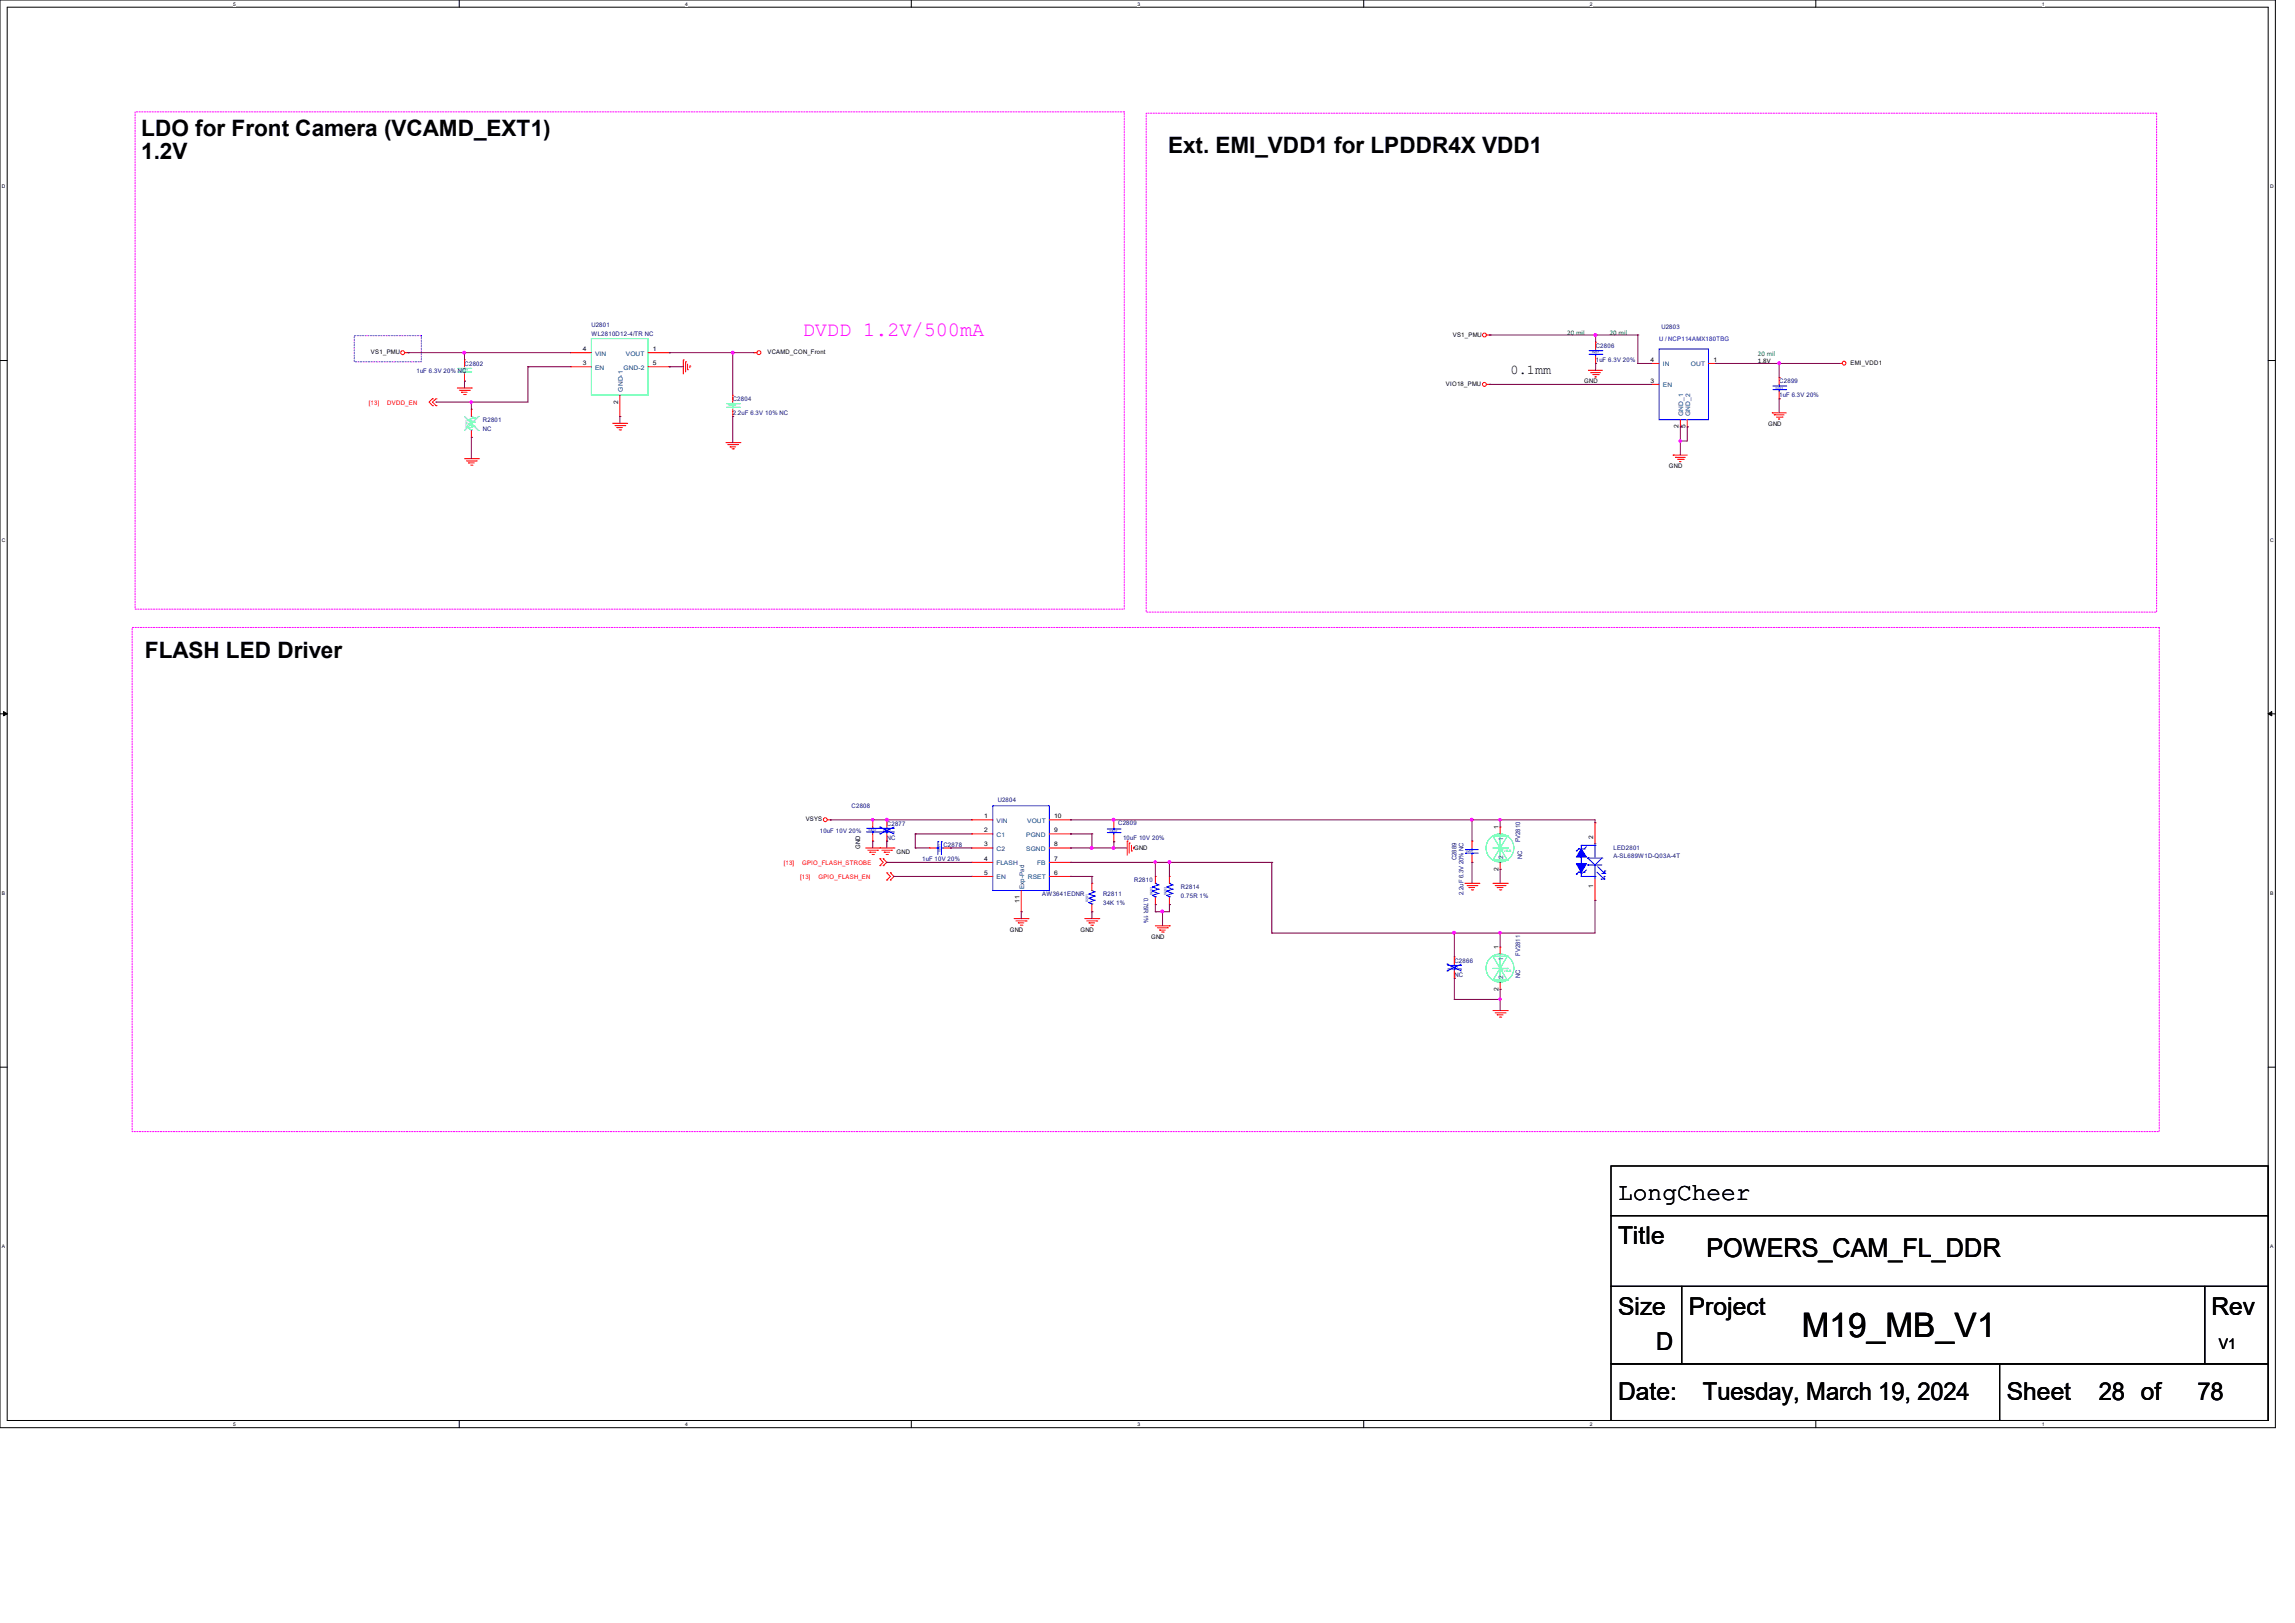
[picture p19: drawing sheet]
<svg xmlns="http://www.w3.org/2000/svg" width="297mm" height="210mm" viewBox="0 0 297 210" stroke-linecap="round" stroke-linejoin="round" font-family="sans-serif">
<defs><g id="words">
<text font-size="4.4" x="233.2" y="173.1">M19_MB_V1</text>
<text font-size="3.3" x="220.9" y="162.6">POWERS_CAM_FL_DDR</text>
<g font-size="3.2">
<text x="209.4" y="155.2">LongCheer</text>
<text x="209.4" y="161">Title</text>
<text x="209.4" y="170.2">Size</text>
<text x="218.6" y="170.2">Project</text>
<text x="286.2" y="170.2">Rev</text>
<text x="214.3" y="174.8">D</text>
<text x="209.4" y="181.1">Date:</text>
<text x="220.4" y="181.1">Tuesday, March 19, 2024</text>
<text x="259.7" y="181.1">Sheet</text>
<text x="271.6" y="181.1">28 of</text>
<text x="284.4" y="181.1">78</text>
</g>
<g font-size="2.9">
<text x="18.3" y="17.6">LDO for Front Camera (VCAMD_EXT1)</text>
<text x="18.3" y="20.6">1.2V</text>
<text x="151.2" y="19.8">Ext. EMI_VDD1 for LPDDR4X VDD1</text>
<text x="18.8" y="85.1">FLASH LED Driver</text>
</g>
<text font-size="2.6" fill="#f0f" x="103.9" y="43.5">DVDD 1.2V/500mA</text>
<text font-size="1.9" x="287.2" y="174.5">V1</text>
<text font-size="1.7" x="195.5" y="48.4">0.1mm</text>
<g font-size=".9" fill="#008000">
<text x="202.8" y="43.3">20 mil</text>
<text x="208.3" y="43.3">20 mil</text>
<text x="227.5" y="46">20 mil</text>
</g>
<text font-size=".9" x="227.5" y="46.9">1.8V</text>
<g font-size=".8">
<text x="48" y="45.8">VS1_PMU</text>
<text x="75.4" y="47.2">3</text>
<text x="75.4" y="45.4">4</text>
<text x="84.5" y="45.4">1</text>
<text x="84.5" y="47.2">5</text>
<text x="99.3" y="45.8">VCAMD_CON_Front</text>
<text x="188" y="43.6">VS1_PMU</text>
<text x="213.6" y="46.8">4</text>
<text x="221.7" y="46.8">1</text>
<text x="239.5" y="47.2">EMI_VDD1</text>
<text x="80" y="52.2" transform="rotate(-90 80 52.2)">2</text>
<text x="187.1" y="50">VIO18_PMU</text>
<text x="205" y="49.6">GND</text>
<text x="213.6" y="49.5">3</text>
<text x="217.2" y="55.4" transform="rotate(-90 217.2 55.4)">2</text>
<text x="218.1" y="55.4" transform="rotate(-90 218.1 55.4)">5</text>
<text x="228.8" y="55.1">GND</text>
<text x="216" y="60.6">GND</text>
<text x="104.3" y="106.3">VSYS</text>
<text x="127.4" y="105.9">1</text>
<text x="127.4" y="107.7">2</text>
<text x="136.4" y="107.7">9</text>
<text x="136.4" y="105.9">10</text>
<text x="193.9" y="107.3" transform="rotate(-90 193.9 107.3)">1</text>
<text x="111.3" y="109.9" transform="rotate(-90 111.3 109.9)">GND</text>
<text x="116" y="110.5">GND</text>
<text x="127.4" y="109.5">3</text>
<text x="127.4" y="111.4">4</text>
<text x="127.4" y="113.2">5</text>
<text x="136.4" y="113.2">6</text>
<text x="136.4" y="111.4">7</text>
<text x="136.4" y="109.5">8</text>
<text x="146.8" y="109.9">GND</text>
<text x="193.9" y="112.7" transform="rotate(-90 193.9 112.7)">2</text>
<text x="206.2" y="108.5" transform="rotate(-90 206.2 108.5)">2</text>
<text x="131.9" y="116.8" transform="rotate(-90 131.9 116.8)">11</text>
<text x="206.2" y="114.9" transform="rotate(-90 206.2 114.9)">1</text>
<text x="130.7" y="120.6">GND</text>
<text x="139.8" y="120.6">GND</text>
<text x="149" y="121.5">GND</text>
<text x="193.9" y="122.8" transform="rotate(-90 193.9 122.8)">1</text>
<text x="193.9" y="128.2" transform="rotate(-90 193.9 128.2)">2</text>
</g>
<g font-size=".8" fill="#000080">
<text x="60.1" y="47.3">C2802</text>
<text x="76.5" y="42.4">U2801</text>
<text x="76.5" y="43.5">WL2810D12-4/TR NC</text>
<text x="206.5" y="45">C2806</text>
<text x="206.5" y="46.9">1uF 6.3V 20%</text>
<text x="215" y="42.6">U2803</text>
<text x="53.9" y="48.2">1uF 6.3V 20% NC</text>
<text x="94.8" y="51.9">C2804</text>
<text x="94.8" y="53.7">2.2uF 6.3V 10% NC</text>
<text x="230.3" y="49.6">C2899</text>
<text x="230.3" y="51.4">1uF 6.3V 20%</text>
<text x="62.5" y="54.7">R2801</text>
<text x="62.5" y="55.8">NC</text>
<text x="106.1" y="107.8">10uF 10V 20%</text>
<text x="110.2" y="104.6">C2808</text>
<text x="114.8" y="106.8">C2877</text>
<text x="129.1" y="103.8">U2804</text>
<text x="144.7" y="106.8">C2809</text>
<text x="114.8" y="108.7">NC</text>
<text x="119.3" y="111.4">1uF 10V 20%</text>
<text x="122.1" y="109.6">C2878</text>
<text x="145.3" y="108.7">10uF 10V 20%</text>
<text x="188.5" y="111.3" transform="rotate(-90 188.5 111.3)">C2889</text>
<text x="196.7" y="109" transform="rotate(-90 196.7 109)">FV2810</text>
<text x="197" y="111.2" transform="rotate(-90 197 111.2)">NC</text>
<text x="208.8" y="109.9">LED2801</text>
<text x="208.8" y="111">A-SL689W1D-Q03A-4T</text>
<text x="134.9" y="116">AW3641EDNR</text>
<text x="142.8" y="116">R2811</text>
<text x="142.8" y="117.1">34K 1%</text>
<text x="146.8" y="114.2">R2810</text>
<text x="148" y="116.2" transform="rotate(90 148 116.2)">0.75R 1%</text>
<text x="152.8" y="115.1">R2814</text>
<text x="152.8" y="116.2">0.75R 1%</text>
<text x="189.4" y="115.8" transform="rotate(-90 189.4 115.8)">2.2uF 6.3V 20% NC</text>
<text x="188.2" y="124.6">C2866</text>
<text x="196.7" y="123.7" transform="rotate(-90 196.7 123.7)">FV2811</text>
<text x="188.2" y="126.4">NC</text>
<text x="196.7" y="126.6" transform="rotate(-90 196.7 126.6)">NC</text>
</g>
<g font-size=".8" fill="#004080">
<text x="77" y="47.8">EN</text>
<text x="77" y="46">VIN</text>
<text x="80.7" y="47.8">GND-2</text>
<text x="81" y="46">VOUT</text>
<text x="215.2" y="47.4">IN</text>
<text x="218.8" y="47.4">OUT</text>
<text x="80.6" y="50.7" transform="rotate(-90 80.6 50.7)">GND-1</text>
<text x="215.2" y="50.1">EN</text>
<text x="217.8" y="53.8" transform="rotate(-90 217.8 53.8)">GND_1</text>
<text x="218.7" y="53.8" transform="rotate(-90 218.7 53.8)">GND_2</text>
<text x="129" y="106.5">VIN</text>
<text x="132.9" y="106.5">VOUT</text>
<text x="129" y="108.3">C1</text>
<text x="129" y="110.1">C2</text>
<text x="129" y="112">FLASH</text>
<text x="129" y="113.8">EN</text>
<text x="132.8" y="110.1">SGND</text>
<text x="132.8" y="108.3">PGND</text>
<text x="133" y="113.8">RSET</text>
<text x="134.2" y="112">FB</text>
<text x="194.5" y="111.1" transform="rotate(-90 194.5 111.1)">2</text>
<text x="194.5" y="108.8" transform="rotate(-90 194.5 108.8)">1</text>
<text x="132.5" y="115.1" transform="rotate(-90 132.5 115.1)">Exp-Pad</text>
<text x="194.5" y="124.4" transform="rotate(-90 194.5 124.4)">1</text>
<text x="194.5" y="126.7" transform="rotate(-90 194.5 126.7)">2</text>
</g>
<text font-size=".8" fill="#0000a0" x="214.7" y="44.1">U / NCP114AMX180TBG</text>
<g font-size=".8" fill="#f00">
<text x="47.8" y="52.4">[13]</text>
<text x="50.1" y="52.4">DVDD_EN</text>
<text x="101.4" y="111.9">[13]</text>
<text x="103.6" y="113.7">[13]</text>
<text x="103.8" y="111.9">GPIO_FLASH_STROBE</text>
<text x="105.9" y="113.7">GPIO_FLASH_EN</text>
</g>
<g font-size=".6">
<text x="30.2" y=".7">5</text>
<text x="88.7" y=".7">4</text>
<text x="147.2" y=".7">3</text>
<text x="205.7" y=".7">2</text>
<text x="264.2" y=".7">1</text>
<text x=".3" y="24.4">D</text>
<text x="293.8" y="24.4">D</text>
<text x=".3" y="70.1">C</text>
<text x="293.8" y="70.1">C</text>
<text x=".3" y="115.8">B</text>
<text x="293.8" y="115.8">B</text>
<text x=".3" y="161.5">A</text>
<text x="293.8" y="161.5">A</text>
<text x="30.2" y="184.5">5</text>
<text x="88.7" y="184.5">4</text>
<text x="147.2" y="184.5">3</text>
<text x="205.7" y="184.5">2</text>
<text x="264.2" y="184.5">1</text>
</g>
<g font-size=".4" fill="#00f">
<text x="206" y="45.7">0201</text>
<text x="229.8" y="50.3">0201</text>
<text x="112.4" y="107.5">0402</text>
<text x="114.3" y="107.5">0201</text>
<text x="143.6" y="107.6">0402</text>
<text x="121.7" y="110.2" transform="rotate(-90 121.7 110.2)">0201</text>
<text x="189.7" y="110.3">0201</text>
<text x="140.8" y="116.7" transform="rotate(-90 140.8 116.7)">0201</text>
<text x="149.1" y="115.8" transform="rotate(-90 149.1 115.8)">0603</text>
<text x="151" y="115.8" transform="rotate(-90 151 115.8)">0603</text>
<text x="187.7" y="125.3">0201</text>
</g>
<g font-size=".4" fill="#00ff80">
<text x="59.6" y="48">0201</text>
<text x="94.3" y="52.6">0402</text>
<text x="60.5" y="55.3" transform="rotate(-90 60.5 55.3)">0201</text>
<text x="194.3" y="110.3">TVS-B</text>
<text x="194.3" y="125.8">TVS-B</text>
</g>
</g></defs>
<path d="M0 0h294.5v184.7h-294.5zM.9 .9h292.6v182.9h-292.6z" fill="none" stroke="#000" stroke-width=".13"/>
<g fill="#fff">
<path d="M30.2 .1h.3v.7h-.3z"/>
<path d="M30.2 183.9h.3v.8h-.3z"/>
</g>
<path d="M59.4 0v.9M59.4 183.8v.9" fill="none" stroke="#000" stroke-width=".13"/>
<g fill="#fff">
<path d="M88.7 .1h.3v.7h-.3z"/>
<path d="M88.7 183.9h.3v.8h-.3z"/>
</g>
<path d="M117.9 0v.9M117.9 183.8v.9" fill="none" stroke="#000" stroke-width=".13"/>
<g fill="#fff">
<path d="M147.2 .1h.3v.7h-.3z"/>
<path d="M147.2 183.9h.3v.8h-.3z"/>
</g>
<path d="M176.5 0v.9M176.5 183.8v.9" fill="none" stroke="#000" stroke-width=".13"/>
<g fill="#fff">
<path d="M205.7 .1h.4v.7h-.4z"/>
<path d="M205.7 183.9h.4v.8h-.4z"/>
</g>
<path d="M235 0v.9M235 183.8v.9" fill="none" stroke="#000" stroke-width=".13"/>
<g fill="#fff">
<path d="M264.2 .1h.4v.7h-.4z"/>
<path d="M264.2 183.9h.4v.8h-.4z"/>
<path d="M.3 23.8h.4v.7h-.4z"/>
<path d="M293.8 23.8h.5v.7h-.5z"/>
<path d="M.3 69.5h.4v.7h-.4z"/>
<path d="M293.8 69.5h.5v.7h-.5z"/>
</g>
<path d="M0 46.7h.9M293.5 46.7h1" fill="none" stroke="#000" stroke-width=".13"/>
<g fill="#fff">
<path d="M.3 115.2h.4v.8h-.4z"/>
<path d="M293.8 115.2h.4v.8h-.4z"/>
</g>
<path d="M0 92.4h.9M293.5 92.4h1" fill="none" stroke="#000" stroke-width=".13"/>
<path d="M.5 92.1l.4 .3-.4 .2zM293.5 92.4l.5-.3v.5z" fill="#000" stroke="#000" stroke-width=".13"/>
<g fill="#fff">
<path d="M.3 161h.3v.7h-.3z"/>
<path d="M293.8 161h.4v.7h-.4z"/>
</g>
<path d="M0 138.1h.9M293.5 138.1h1M208.5 157.3h85v9.2h-85zM208.5 150.9h85v6.4h-85zM208.5 166.5h9.1v10h-9.1zM208.5 176.5h50.3v7.3h-50.3zM217.6 166.5h67.7v10h-67.7zM258.8 176.5h34.7v7.3h-34.7zM285.3 166.5h8.2v10h-8.2z" fill="none" stroke="#000" stroke-width=".13"/>
<path d="M45.8 43.4h8.7v3.4h-8.7z" fill="none" stroke="#8000ff" stroke-width=".13" stroke-dasharray=".2 .2"/>
<path d="M17.5 14.5h128v64.3h-128zM148.3 14.6h130.8v64.6h-130.8zM17.1 81.2h262.3v65.2h-262.3z" fill="none" stroke="#f0f" stroke-width=".13"/>
<g fill="none" stroke="#f00" stroke-width=".13">
<path d="M52.4 45.6h.4M52.8 45.6h.1M56 51.6h.1M56 52.5h.1M56 51.6l-.5 .4 .5 .5M56.4 51.6h.1M56.4 52.5h.1M56.4 51.6l-.4 .4 .4 .5M59.2 50.2h1.8M59.4 50.5h1.3M59.7 50.8h.1M59.7 50.8h.8"/>
<path d="M60 51.1h.2M60.1 46.6h.1M60.1 49.3h.1M60.1 59.4h1.8M60.1 46.6v.9M60.1 48.4v.9M60.2 51.1h.1M60.4 59.6h1.2M60.6 59.9h.1M60.6 59.9h.8M60.7 50.5h.1M61 50.2h.1"/>
<path d="M61 53h.1M61 56.6h.1M61 53v.9M61 55.7v.9M61.6 59.6h.1M61.9 59.4h.1M73.8 47.5h.1M73.8 45.6h.1M73.8 45.6h2.7M73.8 47.5h2.7M79.3 54.8h1.8M79.6 55.1h1.3"/>
<path d="M79.8 55.3h.1M79.8 55.3h.8M80.1 55.6h.2M80.2 53.9h.1M80.2 51.1v2.8M80.3 55.6h.1M80.9 55.1h.1M81.1 54.8h.1M83.9 45.6h2.7M83.9 47.5h2.7M86.6 45.6h.1M86.6 47.5h.1"/>
<path d="M88.4 46.6h.1M88.4 46.6v1.8M88.7 46.8h.1M88.7 46.8v1.3M89 47.8h.1M89 47.1v.7M89.3 47.4h.1M89.3 47.4v.2M93.9 57.3h1.9M94.2 57.5h1.3M94.5 57.8h.1M94.5 57.8h.7"/>
<path d="M94.7 58.1h.2M94.8 51.1h.1M94.8 53.9h.1M94.8 51.1v.9M94.8 53v.9M94.9 58.1h.1M95.5 57.5h.1M95.8 57.3h.1M97.6 45.6h.1M97.6 45.6h.4M192.4 43.3h.4M192.4 49.7h.4"/>
<path d="M192.8 43.3h.1M192.8 49.7h.1M205.6 47.9h.1M205.6 47.9h1.8M205.9 48.2h.1M205.9 48.2h1.2M206.1 48.5h.7M206.4 48.8h.1M206.4 48.8h.2M206.5 44.3h.1M206.5 47h.1M206.5 44.3v.9"/>
<path d="M206.5 46.1v.9M206.8 48.5h.1M213.8 47h.1M213.8 49.7h.1M213.8 49.7h.9M213.8 47h.9M216.5 58.9h.1M216.5 58.9h1.9M216.8 59.2h.1M216.8 59.2h1.3M217.1 59.4h.7M217.4 59.7h.1"/>
<path d="M217.4 59.7h.2M217.5 55.2h.1M217.5 54.3v.9M217.8 59.4h.1M218.4 55.2h.1M218.4 54.3v.9M221.1 47h.9M222 47h.1M229.4 53.4h.1M229.4 53.4h1.8M229.6 53.7h.1M229.6 53.7h1.3"/>
<path d="M229.9 54h.7M230.2 54.2h.1M230.3 48.9h.1M230.3 51.6h.1M230.3 48.9v.8M230.3 50.7v.9M230.6 54h.1M238 47h.1M238 47h.4M60.9 60.2h.2M61.1 60.2h.1M107.1 106.1h.3"/>
<path d="M107.4 106.1h.1M112 109.7h3.7M112.3 110h1.3M112.6 110.3h.1M112.6 110.3h.7M112.9 110.6h.1M112.9 106.1h.1M112.9 108.8h.1M112.9 106.1v.9M112.9 107.9v.9M113 110.6h.1M113.6 110h.1"/>
<path d="M113.9 109.7h.1M113.9 112h.1M113.9 111.1h.1M113.9 111.1l.4 .5-.4 .4M114.1 110h1.3M114.3 111.1h.1M114.3 112h.1M114.3 111.1l.5 .5-.5 .4M114.4 110.3h.1M114.4 110.3h.7M114.7 110.6h.2M114.8 112.9h.1"/>
<path d="M114.8 113.9h.1M114.8 106.1h.1M114.8 108.8h.1M114.8 112.9l.4 .5-.4 .5M114.8 106.1v.9M114.8 107.9v.9M114.9 110.6h.1M115.2 113.9h.1M115.2 112.9h.1M115.2 112.9l.5 .5-.5 .5M115.4 110h.1M115.7 109.7h.1"/>
<path d="M120.3 109.7h.1M120.3 109.7h.9M122.1 109.7h.9M123 109.7h.1M125.7 106.1h.1M125.7 107.9h.1M125.7 109.7h.1M125.7 111.6h.1M125.7 113.4h.1M125.7 106.1h2.8M125.7 109.7h2.8M125.7 107.9h2.8"/>
<path d="M125.7 111.6h2.8M125.7 113.4h2.8M131.2 118.9h1.9M131.5 119.2h1.3M131.8 119.4h.1M131.8 119.4h.7M132 119.7h.2M132.2 118h.1M132.2 115.2v2.8M132.2 119.7h.1M132.8 119.2h.1M133.1 118.9h.1"/>
<path d="M135.8 106.1h2.8M135.8 109.7h2.8M135.8 107.9h2.8M135.8 111.6h2.8M135.8 113.4h2.8M138.6 113.4h.1M138.6 111.6h.1M138.6 109.7h.1M138.6 107.9h.1M138.6 106.1h.1M140.4 118.9h1.8M140.6 119.2h1.3"/>
<path d="M140.9 119.4h.1M140.9 119.4h.7M141.2 119.7h.2M141.3 114.3h.1M141.3 118h.1M141.3 114.3v.9M141.3 117.1v.9M141.4 119.7h.1M141.9 119.2h.1M142.2 118.9h.1M144.1 106.2h.1M144.1 108.9h.1"/>
<path d="M144.1 106.2v.9M144.1 108v.9M145.9 108.8h.1M145.9 108.8v1.9M146.1 109.1h.1M146.1 109.1v1.3M146.4 110.1h.1M146.4 109.4v.7M146.7 109.6h.1M146.7 109.6v.3M149.5 113.4h.1M149.5 117.1h.1"/>
<path d="M149.5 119.8h1.8M149.5 113.4v.9M149.5 116.2v.9M151.3 119.8h.1M151.3 113.4h.1M151.3 117.1h.1M151.3 113.4v.9M151.3 116.2v.9M189.6 114.3h1.8M189.9 114.6h1.2M190.1 114.9h.1M190.1 114.9h.7"/>
<path d="M190.4 115.1h.2M190.5 108.8h.1M190.5 111.6h.1M190.5 108.8v.9M190.5 110.7v.9M190.6 115.1h.1M191.1 114.6h.1M191.4 114.3h.1M193.2 114.3h1.9M193.5 114.6h1.3M193.8 114.9h.1M193.8 114.9h.7"/>
<path d="M194.1 115.1h.1M194.1 107h.1M194.1 112.5h.1M194.1 107v.9M194.1 111.6v.9M194.2 115.1h.1M194.8 114.6h.1M195.1 114.3h.1M206.4 116.5h.1M206.4 106.5h.1M206.4 106.5v2.7M206.4 113.7v2.8"/>
<path d="M149.8 120.1h1.3M150.1 120.4h.1M150.1 120.4h.7M150.3 120.6h.2M150.5 120.6h.1M151.1 120.1h.1M188.2 123.8h.1M188.2 126.6h.1M188.2 123.8v1M188.2 125.6v1M193.2 130.8h1.9M193.5 131.1h1.3"/>
<path d="M193.8 131.3h.1M193.8 131.3h.7M194.1 131.6h.1M194.1 122.6h.1M194.1 128h.1M194.1 122.6v.8M194.1 127.1v.9M194.2 131.6h.1M194.8 131.1h.1M195.1 130.8h.1"/>
<circle cx="52.1" cy="45.6" r=".25"/>
<circle cx="98.2" cy="45.6" r=".25"/>
<circle cx="192.1" cy="43.3" r=".25"/>
<circle cx="192.1" cy="49.7" r=".25"/>
<circle cx="238.6" cy="47" r=".24"/>
<circle cx="106.8" cy="106.1" r=".25"/>
</g>
<g fill="none" stroke="#00ff80" stroke-width=".13">
<path d="M59.3 48.1h1.6M59.3 47.7h1.6M60.1 47.7h.1M60.1 48.1h.1M60.1 53.9l1.8 1.8M60.1 47.5v.2M60.1 48.1v.3M60.6 55.4h.1M60.6 54.9h.1M60.6 54.3h.1M60.6 55.4l.4 .2M60.6 54.9l.8 .3"/>
<path d="M60.6 54.3l.8 .3M60.9 48.1h.1M60.9 47.7h.1M61 53.9h.1M61 55.6h.1M61 53.9l.4 .2M61 55.6v.1M61.4 55.2h.1M61.4 54.6h.1M61.4 54.1h.1M61.4 55.2l-.8 .2M61.4 54.6l-.8 .3"/>
<path d="M61.4 54.1l-.8 .2M61.9 53.9h.1M61.9 55.7h.1M61.9 53.9l-1.8 1.8M76.5 43.8h7.4v7.3h-7.4zM94 52.7h1.7M94 52.2h1.7M94.8 52.2h.1M94.8 52.7h.1M94.8 52v.2M94.8 52.7v.3M95.7 52.7h.1"/>
<path d="M95.7 52.2h.1M193.2 108.2h.1M193.2 111.3h.1M193.2 109.7h1.9M193.2 111.3h1.9M193.2 108.2h1.9M193.2 108.2l.9 1.5M194.1 111.6h.1M194.1 109.7h.1M194.1 107.9v3.7M194.1 109.7l-.9 1.6M194.1 109.7l1 1.6"/>
<path d="M195.1 109.7h.1M195.1 111.3h.1M195.1 108.2h.1M195.1 108.2l-1 1.5M193.2 123.7h.1M193.2 126.8h.1M193.2 125.3h1.9M193.2 126.8h1.9M193.2 123.7h1.9M193.2 123.7l.9 1.6M194.1 127.1h.1M194.1 125.3h.1"/>
<path d="M194.1 123.4v3.7M194.1 125.3l-.9 1.5M194.1 125.3l1 1.5M195.1 125.3h.1M195.1 126.8h.1M195.1 123.7h.1M195.1 123.7l-1 1.6"/>
<circle cx="194.1" cy="109.7" r="1.81"/>
<circle cx="194.1" cy="125.3" r="1.81"/>
</g>
<g fill="none" stroke="#00f" stroke-width=".13">
<path d="M205.7 45.8h1.6M205.7 45.4h1.6M206.5 45.4h.1M206.5 45.8h.1M206.5 45.2v.2M206.5 45.8v.3M207.3 45.8h.1M207.3 45.4h.1M214.7 45.2h6.4v9.1h-6.4zM229.4 50.4h1.7M229.4 50h1.7M230.3 50h.1"/>
<path d="M230.3 50.4h.1M230.3 49.7v.3M230.3 50.4v.3M231.1 50.4h.1M231.1 50h.1M112.1 107.7h1.6M112.1 107.2h1.6M112.9 107.2h.1M112.9 107.7h.1M112.9 107v.2M112.9 107.7v.2M113.7 107.7h.1"/>
<path d="M113.7 107.2h.1M113.9 107.9h.1M113.9 107h.1M113.9 107l1.8 .9M114 107.7h1.6M114 107.2h1.6M114.8 107.2h.1M114.8 107.7h.1M114.8 107v.2M114.8 107.7v.2M115.6 107.7h.1M115.6 107.2h.1"/>
<path d="M115.7 107l-1.8 .9M121.2 109.7h.2M121.4 109.7h.1M121.4 108.9h.1M121.4 108.9v1.7M121.8 108.9h.1M121.8 109.7h.1M121.8 109.7h.3M121.8 108.9v1.7M128.5 104.3h7.3v10.9h-7.3zM140.9 116.8h.1M140.9 116.2h.1"/>
<path d="M140.9 115.7h.1M140.9 116.8l.4 .2M140.9 116.2l.7 .3M140.9 115.7l.7 .3M141.3 115.2h.1M141.3 117h.1M141.3 115.2l.3 .2M141.3 117v.1M141.6 116.5h.1M141.6 116h.1M141.6 115.4h.1M141.6 116.5l-.7 .3"/>
<path d="M141.6 116l-.7 .2M141.6 115.4l-.7 .3M143.3 107.7h1.6M143.3 107.3h1.6M144.1 107.3h.1M144.1 107.7h.1M144.1 107.1v.2M144.1 107.7v.3M144.9 107.7h.1M144.9 107.3h.1M149.1 115.9h.1M149.1 115.3h.1"/>
<path d="M149.1 114.8h.1M149.1 115.9l.4 .1M149.1 115.3l.8 .3M149.1 114.8l.8 .3M149.5 114.3h.1M149.5 116h.1M149.5 114.3l.4 .2M149.5 116v.2M149.9 115.6h.1M149.9 115.1h.1M149.9 114.5h.1M149.9 115.6l-.8 .3"/>
<path d="M149.9 115.1l-.8 .2M149.9 114.5l-.8 .3M151 115.9h.1M151 115.3h.1M151 114.8h.1M151 115.9l.3 .1M151 115.3l.7 .3M151 114.8l.7 .3M151.3 114.3h.1M151.3 116h.1M151.3 114.3l.4 .2M151.3 116v.2"/>
<path d="M151.7 115.6h.1M151.7 115.1h.1M151.7 114.5h.1M151.7 115.6l-.7 .3M151.7 115.1l-.7 .2M151.7 114.5l-.7 .3M189.7 110.4h.1M189.7 109.9h.1M189.7 110.4h1.6M189.7 109.9h1.6M190.5 109.9h.1M190.5 110.4h.1"/>
<path d="M190.5 109.7v.2M190.5 110.4v.3M204 113.1h.1M204 110.1h.1M204.3 109.9h.1M204.3 112.9h.1M204.3 109.9h.7M204.3 112.9h.7M204.3 112.9l-.3 .2M204.3 109.9l-.3 .2M204.6 110.5h.1M204.6 113.4h.1"/>
<path d="M204.6 109.4h.1M204.6 113h.1M204.6 109.4v.5M204.6 110.5v1.6M204.6 112.9v.5M204.6 113.4h1.8M204.6 109.4h1.8M205 109.9h.1M205 112.9h.1M205.3 109.6l-.3 .3M205.3 112.6l-.3 .3M205.5 111h.1"/>
<path d="M205.5 111.9h.1M205.5 111h1.8M205.5 111l.9 .9M205.5 111.9h1.8M206.4 109.2h.1M206.4 111.9h.1M206.4 113.4h.1M206.4 109.4h.1M206.4 109.2v1.8M206.4 111.9v1.8M206.7 112.9l.9 .8M206.8 112.1l.9 .9"/>
<path d="M207.2 113.7h.1M207.2 113.7h.4M207.3 111h.1M207.3 113h.1M207.3 111l-.9 .9M207.3 113h.4M207.6 113.7h.1M207.6 113.4h.1M207.6 113.4v.3M207.7 113h.1M207.7 112.7h.1M207.7 112.7v.3"/>
<path d="M187.3 125.6h.1M187.3 124.8h.1M187.3 124.8l1.8 .8M187.4 125.4h1.6M187.4 124.9h1.6M188.2 124.9h.1M188.2 125.4h.1M188.2 124.8v.1M188.2 125.4v.2M189 125.4h.1M189 124.9h.1M189.1 124.8l-1.8 .8"/>
</g>
<g fill="#00f" stroke="#00f" stroke-width=".13">
<path d="M204.6 109.9l.7 1h-1.3z"/>
<path d="M204 111.8h1.3l-.7 1.1z"/>
</g>
<g fill="none" stroke="#800040" stroke-width=".13">
<path d="M52.8 45.6h.1M52.8 45.6h21M56.4 52h.1M60.1 45.6h.1M60.1 49.3h.1M60.1 45.6v1M60.1 49.3v.9M61 52h.1M61 56.6h.1M61 52v1M61 56.6v2.8M68.3 47.5h.1"/>
<path d="M68.3 47.5h5.5M68.3 47.5v4.5h-11.9M80.2 53.9h.1M80.2 53.9v.9M86.6 45.6h.1M86.6 47.5h.1M86.6 45.6h11M86.6 47.5h1.8M94.8 45.6h.1M94.8 53.9h.1M94.8 45.6v5.5M94.8 53.9v3.4"/>
<path d="M192.8 43.3h.1M192.8 49.7h.1M192.8 43.3h19.2M192.8 49.7h21M206.5 43.3h.1M206.5 47h.1M206.5 43.3v1M206.5 47v.9M212 43.3h.1M212 47h.1M212 43.3v3.7M212 47h1.8"/>
<path d="M217.5 55.2h.1M217.5 57.1h.1M217.5 55.2v3.7M218.4 55.2h.1M218.4 55.2v1.9h-.9M222 47h.1M222 47h16M230.3 47h.1M230.3 51.6h.1M230.3 47v1.9M230.3 51.6v1.8M107.4 106.1h.1"/>
<path d="M107.4 106.1h18.3M112.9 106.1h.1M112.9 108.8h.1M112.9 108.8v.9M114.8 108.8h.1M114.8 111.6h.1M114.8 106.1h.1M114.8 108.8v.9M114.8 111.6h10.9M115.7 113.4h.1M115.7 113.4h10M118.4 107.9h.1"/>
<path d="M118.4 109.7h.1M118.4 107.9h7.3M118.4 107.9v1.8M118.4 109.7h1.9M123 109.7h.1M123 109.7h2.7M132.2 118h.1M132.2 118v.9M138.6 106.1h.1M138.6 107.9h.1M138.6 109.7h.1M138.6 111.6h.1"/>
<path d="M138.6 113.4h.1M138.6 106.1h67.8v.4M138.6 107.9h2.7M138.6 109.7h7.3M138.6 111.6h26M138.6 113.4h2.7M141.3 107.9h.1M141.3 109.7h.1M141.3 113.4h.1M141.3 118h.1M141.3 107.9v1.8M141.3 113.4v.9"/>
<path d="M141.3 118v.9M144.1 106.1h.1M144.1 108.9h.1M144.1 109.7h.1M144.1 106.1v.1M144.1 108.9v.8M149.5 111.6h.1M149.5 117.1h.1M149.5 118h.1M149.5 111.6v1.8M149.5 117.1v.9M150.5 118h.1"/>
<path d="M150.5 118v1.8M151.3 111.6h.1M151.3 117.1h.1M151.3 111.6v1.8M151.3 117.1v.9h-1.8M164.6 111.6h.1M164.6 111.6v9.1M190.5 106.1h.1M190.5 111.6h.1M190.5 106.1v2.7M190.5 111.6v2.7M194.1 106.1h.1"/>
<path d="M194.1 112.5h.1M194.1 106.1v.9M194.1 112.5v1.8M206.4 106.5h.1M206.4 116.5h.1M206.4 116.5v4.2h-41.8M164.6 120.7h.1M188.2 120.7h.1M188.2 126.6h.1M188.2 129.3h.1M188.2 120.7v3.1M188.2 126.6v2.7"/>
<path d="M188.2 129.3h5.9M194.1 120.7h.1M194.1 128h.1M194.1 129.3h.1M194.1 120.7v1.9M194.1 128v2.8"/>
</g>
<g fill="#f0f" stroke="#f0f" stroke-width=".13">
<circle cx="230.3" cy="47" r=".17"/>
<circle cx="217.4" cy="57.1" r=".15"/>
<circle cx="206.5" cy="43.3" r=".17"/>
<circle cx="112.9" cy="106.1" r=".15"/>
<circle cx="190.5" cy="106.1" r=".17"/>
<circle cx="144.1" cy="106.1" r=".17"/>
<circle cx="141.3" cy="109.7" r=".17"/>
<circle cx="144.1" cy="109.7" r=".17"/>
<circle cx="149.5" cy="111.5" r=".15"/>
<circle cx="151.3" cy="111.5" r=".17"/>
<circle cx="150.4" cy="117.9" r=".17"/>
<circle cx="60.1" cy="45.6" r=".17"/>
<circle cx="94.8" cy="45.6" r=".17"/>
<circle cx="61" cy="52" r=".15"/>
<circle cx="194.1" cy="106.1" r=".15"/>
<circle cx="188.2" cy="120.7" r=".17"/>
<circle cx="194.1" cy="120.7" r=".15"/>
<circle cx="114.8" cy="106.1" r=".17"/>
<circle cx="194.1" cy="129.3" r=".15"/>
</g>
<use href="#words"/>
</svg>
